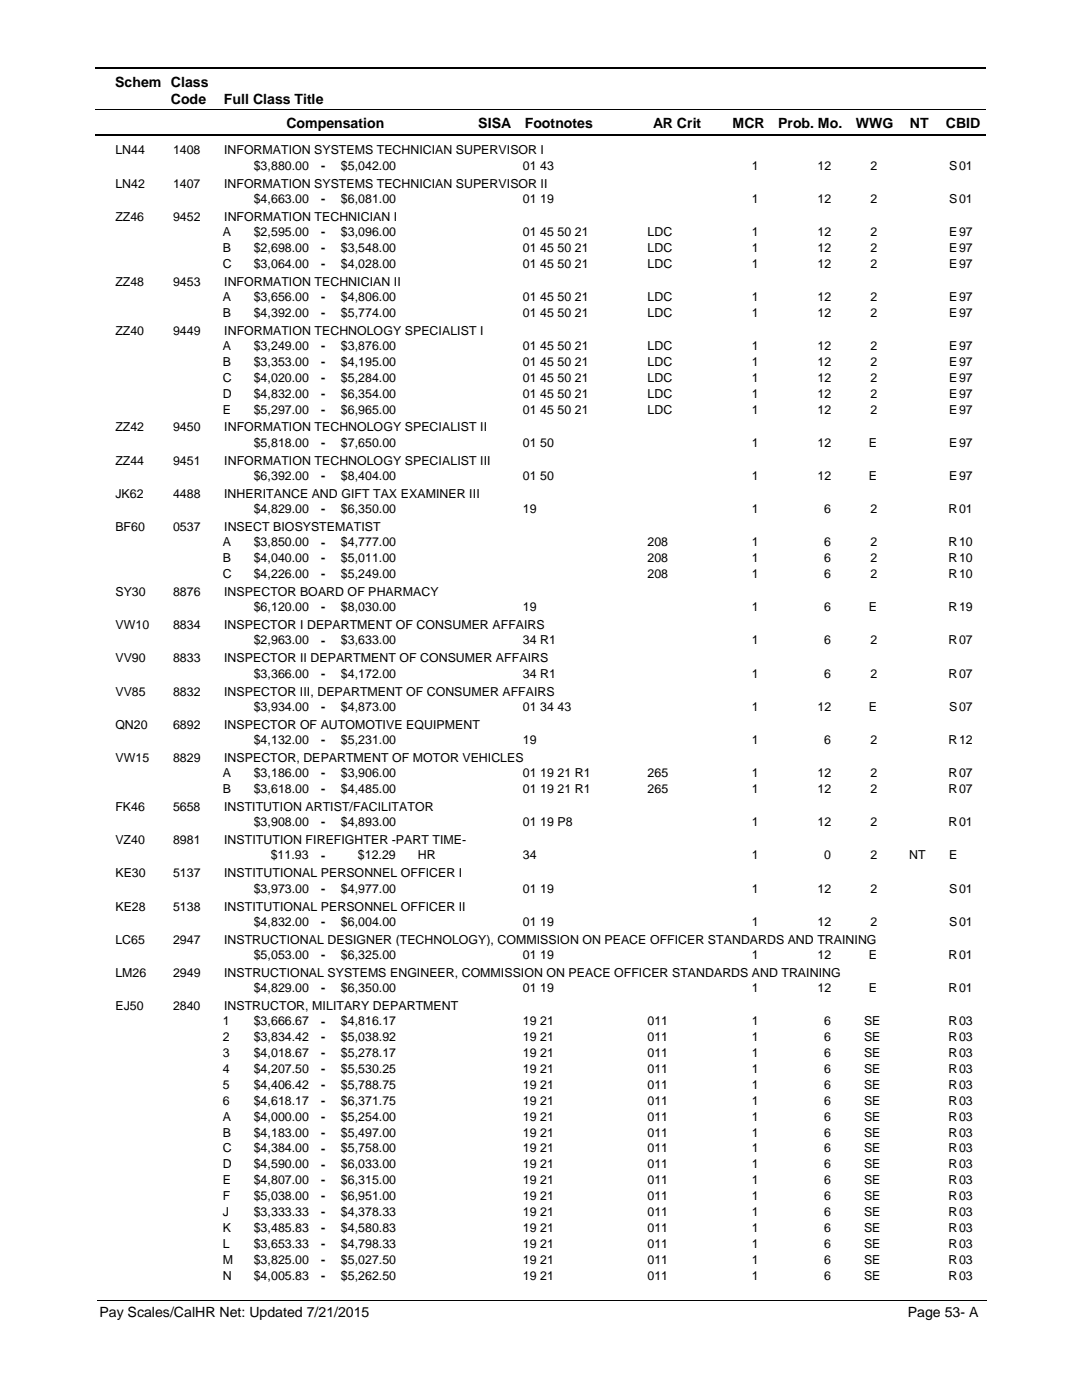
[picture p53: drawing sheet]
<svg xmlns="http://www.w3.org/2000/svg" width="216mm" height="279mm" viewBox="0 0 216 279" stroke-linecap="round" stroke-linejoin="round" font-family="sans-serif">
<defs><g id="words">
<g font-size="2.8">
<text x="23" y="17.3">Schem Class</text>
<text x="34.1" y="20.7">Code</text>
<text x="44.7" y="20.7">Full Class Title</text>
<text x="57.2" y="25.6">Compensation</text>
<text x="95.4" y="25.6">SISA</text>
<text x="104.7" y="25.6">Footnotes</text>
<text x="130.3" y="25.6">AR Crit</text>
<text x="146.2" y="25.6">MCR</text>
<text x="155.3" y="25.6">Prob. Mo.</text>
<text x="170.8" y="25.6">WWG</text>
<text x="181.5" y="25.6">NT</text>
<text x="188.7" y="25.6">CBID</text>
<text x="19.9" y="262.9">Pay Scales/CalHR Net: Updated 7/21/2015</text>
<text x="181.1" y="262.9">Page 53- A</text>
</g>
<g font-size="2.5">
<text x="23" y="30.8">LN44</text>
<text x="34.5" y="30.8">1408</text>
<text x="44.7" y="30.8">INFORMATION SYSTEMS TECHNICIAN SUPERVISOR I</text>
<text x="50.6" y="33.9">$3,880.00</text>
<text x="64.1" y="33.9">-</text>
<text x="68" y="33.9">$5,042.00</text>
<text x="104.3" y="33.9">01 43</text>
<text x="150" y="33.9">1</text>
<text x="163.1" y="33.9">12</text>
<text x="173.7" y="33.9">2</text>
<text x="189.4" y="33.9">S</text>
<text x="191.4" y="33.9">01</text>
<text x="23" y="37.4">LN42</text>
<text x="34.5" y="37.4">1407</text>
<text x="44.7" y="37.4">INFORMATION SYSTEMS TECHNICIAN SUPERVISOR II</text>
<text x="50.6" y="40.5">$4,663.00</text>
<text x="64.1" y="40.5">-</text>
<text x="68" y="40.5">$6,081.00</text>
<text x="104.3" y="40.5">01 19</text>
<text x="150" y="40.5">1</text>
<text x="163.1" y="40.5">12</text>
<text x="173.7" y="40.5">2</text>
<text x="189.4" y="40.5">S</text>
<text x="191.4" y="40.5">01</text>
<text x="23" y="44">ZZ46</text>
<text x="34.5" y="44">9452</text>
<text x="44.5" y="47.1">A</text>
<text x="44.7" y="44">INFORMATION TECHNICIAN I</text>
<text x="50.6" y="47.1">$2,595.00</text>
<text x="64.1" y="47.1">-</text>
<text x="68" y="47.1">$3,096.00</text>
<text x="104.3" y="47.1">01 45 50 21</text>
<text x="129.2" y="47.1">LDC</text>
<text x="150" y="47.1">1</text>
<text x="163.1" y="47.1">12</text>
<text x="173.7" y="47.1">2</text>
<text x="189.4" y="47.1">E</text>
<text x="191.4" y="47.1">97</text>
<text x="44.5" y="50.3">B</text>
<text x="44.5" y="53.4">C</text>
<text x="50.6" y="50.3">$2,698.00</text>
<text x="50.6" y="53.4">$3,064.00</text>
<text x="64.1" y="50.3">-</text>
<text x="64.1" y="53.5">-</text>
<text x="68" y="50.3">$3,548.00</text>
<text x="68" y="53.4">$4,028.00</text>
<text x="104.3" y="50.3">01 45 50 21</text>
<text x="104.3" y="53.4">01 45 50 21</text>
<text x="129.2" y="50.3">LDC</text>
<text x="129.2" y="53.4">LDC</text>
<text x="150" y="53.4">1</text>
<text x="150" y="50.3">1</text>
<text x="163.1" y="50.3">12</text>
<text x="163.1" y="53.4">12</text>
<text x="173.7" y="50.3">2</text>
<text x="173.7" y="53.4">2</text>
<text x="189.4" y="53.4">E</text>
<text x="189.4" y="50.3">E</text>
<text x="191.4" y="50.3">97</text>
<text x="191.4" y="53.4">97</text>
<text x="23" y="57">ZZ48</text>
<text x="34.5" y="57">9453</text>
<text x="44.7" y="57">INFORMATION TECHNICIAN II</text>
<text x="44.5" y="60.1">A</text>
<text x="44.5" y="63.2">B</text>
<text x="50.6" y="60.1">$3,656.00</text>
<text x="50.6" y="63.2">$4,392.00</text>
<text x="64.1" y="60.1">-</text>
<text x="64.1" y="63.3">-</text>
<text x="68" y="60.1">$4,806.00</text>
<text x="68" y="63.2">$5,774.00</text>
<text x="104.3" y="60.1">01 45 50 21</text>
<text x="104.3" y="63.2">01 45 50 21</text>
<text x="129.2" y="60.1">LDC</text>
<text x="129.2" y="63.2">LDC</text>
<text x="150" y="60.1">1</text>
<text x="150" y="63.2">1</text>
<text x="163.1" y="60.1">12</text>
<text x="163.1" y="63.2">12</text>
<text x="173.7" y="60.1">2</text>
<text x="173.7" y="63.2">2</text>
<text x="189.4" y="60.1">E</text>
<text x="189.4" y="63.2">E</text>
<text x="191.4" y="60.1">97</text>
<text x="191.4" y="63.2">97</text>
<text x="23" y="66.8">ZZ40</text>
<text x="34.5" y="66.8">9449</text>
<text x="44.5" y="69.9">A</text>
<text x="44.7" y="66.8">INFORMATION TECHNOLOGY SPECIALIST I</text>
<text x="50.6" y="69.8">$3,249.00</text>
<text x="64.1" y="69.9">-</text>
<text x="68" y="69.8">$3,876.00</text>
<text x="104.3" y="69.8">01 45 50 21</text>
<text x="129.2" y="69.8">LDC</text>
<text x="150" y="69.8">1</text>
<text x="163.1" y="69.8">12</text>
<text x="173.7" y="69.8">2</text>
<text x="189.4" y="69.8">E</text>
<text x="191.4" y="69.8">97</text>
<text x="44.5" y="73">B</text>
<text x="44.5" y="76.2">C</text>
<text x="50.6" y="73">$3,353.00</text>
<text x="50.6" y="76.2">$4,020.00</text>
<text x="64.1" y="73">-</text>
<text x="64.1" y="76.2">-</text>
<text x="68" y="76.2">$5,284.00</text>
<text x="68" y="73">$4,195.00</text>
<text x="104.3" y="76.2">01 45 50 21</text>
<text x="104.3" y="73">01 45 50 21</text>
<text x="129.2" y="76.2">LDC</text>
<text x="129.2" y="73">LDC</text>
<text x="150" y="73">1</text>
<text x="150" y="76.2">1</text>
<text x="163.1" y="73">12</text>
<text x="163.1" y="76.2">12</text>
<text x="173.7" y="76.2">2</text>
<text x="173.7" y="73">2</text>
<text x="189.4" y="73">E</text>
<text x="189.4" y="76.2">E</text>
<text x="191.4" y="73">97</text>
<text x="191.4" y="76.2">97</text>
<text x="44.5" y="79.4">D</text>
<text x="44.5" y="82.5">E</text>
<text x="50.6" y="79.4">$4,832.00</text>
<text x="50.6" y="82.5">$5,297.00</text>
<text x="64.1" y="79.4">-</text>
<text x="64.1" y="82.6">-</text>
<text x="68" y="79.4">$6,354.00</text>
<text x="68" y="82.5">$6,965.00</text>
<text x="104.3" y="79.4">01 45 50 21</text>
<text x="104.3" y="82.5">01 45 50 21</text>
<text x="129.2" y="79.4">LDC</text>
<text x="129.2" y="82.5">LDC</text>
<text x="150" y="82.5">1</text>
<text x="150" y="79.4">1</text>
<text x="163.1" y="79.4">12</text>
<text x="163.1" y="82.5">12</text>
<text x="173.7" y="79.4">2</text>
<text x="173.7" y="82.5">2</text>
<text x="189.4" y="82.5">E</text>
<text x="189.4" y="79.4">E</text>
<text x="191.4" y="79.4">97</text>
<text x="191.4" y="82.5">97</text>
<text x="23" y="86.1">ZZ42</text>
<text x="34.5" y="86.1">9450</text>
<text x="44.7" y="86.1">INFORMATION TECHNOLOGY SPECIALIST II</text>
<text x="50.6" y="89.2">$5,818.00</text>
<text x="64.1" y="89.2">-</text>
<text x="68" y="89.2">$7,650.00</text>
<text x="104.3" y="89.2">01 50</text>
<text x="150" y="89.2">1</text>
<text x="163.1" y="89.2">12</text>
<text x="173.4" y="89.2">E</text>
<text x="189.4" y="89.2">E</text>
<text x="191.4" y="89.2">97</text>
<text x="23" y="92.8">ZZ44</text>
<text x="34.5" y="92.8">9451</text>
<text x="44.7" y="92.8">INFORMATION TECHNOLOGY SPECIALIST III</text>
<text x="50.6" y="95.8">$6,392.00</text>
<text x="64.1" y="95.8">-</text>
<text x="68" y="95.8">$8,404.00</text>
<text x="104.3" y="95.8">01 50</text>
<text x="150" y="95.8">1</text>
<text x="163.1" y="95.8">12</text>
<text x="173.4" y="95.8">E</text>
<text x="189.4" y="95.8">E</text>
<text x="191.4" y="95.8">97</text>
<text x="23" y="99.4">JK62</text>
<text x="34.5" y="99.4">4488</text>
<text x="44.7" y="99.4">INHERITANCE AND GIFT TAX EXAMINER III</text>
<text x="23" y="106">BF60</text>
<text x="34.5" y="106">0537</text>
<text x="44.7" y="106">INSECT BIOSYSTEMATIST</text>
<text x="50.6" y="102.4">$4,829.00</text>
<text x="64.1" y="102.4">-</text>
<text x="68" y="102.4">$6,350.00</text>
<text x="104.3" y="102.4">19</text>
<text x="150" y="102.4">1</text>
<text x="164.5" y="102.4">6</text>
<text x="173.7" y="102.4">2</text>
<text x="189.3" y="102.4">R</text>
<text x="191.4" y="102.4">01</text>
<text x="44.5" y="109.1">A</text>
<text x="44.5" y="112.2">B</text>
<text x="50.6" y="109.1">$3,850.00</text>
<text x="50.6" y="112.2">$4,040.00</text>
<text x="64.1" y="109.1">-</text>
<text x="64.1" y="112.2">-</text>
<text x="68" y="109.1">$4,777.00</text>
<text x="68" y="112.2">$5,011.00</text>
<text x="129.2" y="109.1">208</text>
<text x="129.2" y="112.2">208</text>
<text x="150" y="112.2">1</text>
<text x="150" y="109.1">1</text>
<text x="164.5" y="109.1">6</text>
<text x="164.5" y="112.2">6</text>
<text x="173.7" y="109.1">2</text>
<text x="173.7" y="112.2">2</text>
<text x="189.3" y="112.2">R</text>
<text x="189.3" y="109.1">R</text>
<text x="191.4" y="109.1">10</text>
<text x="191.4" y="112.2">10</text>
<text x="23" y="119">SY30</text>
<text x="34.5" y="119">8876</text>
<text x="44.5" y="115.4">C</text>
<text x="44.7" y="119">INSPECTOR BOARD OF PHARMACY</text>
<text x="50.6" y="115.4">$4,226.00</text>
<text x="64.1" y="115.4">-</text>
<text x="68" y="115.4">$5,249.00</text>
<text x="129.2" y="115.4">208</text>
<text x="150" y="115.4">1</text>
<text x="164.5" y="115.4">6</text>
<text x="173.7" y="115.4">2</text>
<text x="189.3" y="115.4">R</text>
<text x="191.4" y="115.4">10</text>
<text x="23" y="125.6">VW10</text>
<text x="34.5" y="125.6">8834</text>
<text x="44.7" y="125.6">INSPECTOR I DEPARTMENT OF CONSUMER AFFAIRS</text>
<text x="50.6" y="122">$6,120.00</text>
<text x="64.1" y="122">-</text>
<text x="68" y="122">$8,030.00</text>
<text x="104.3" y="122">19</text>
<text x="150" y="122">1</text>
<text x="164.5" y="122">6</text>
<text x="173.4" y="122">E</text>
<text x="189.3" y="122">R</text>
<text x="191.4" y="122">19</text>
<text x="50.6" y="128.6">$2,963.00</text>
<text x="64.1" y="128.7">-</text>
<text x="68" y="128.6">$3,633.00</text>
<text x="104.3" y="128.6">34 R1</text>
<text x="150" y="128.6">1</text>
<text x="164.5" y="128.6">6</text>
<text x="173.7" y="128.6">2</text>
<text x="189.3" y="128.6">R</text>
<text x="191.4" y="128.6">07</text>
<text x="23" y="132.2">VV90</text>
<text x="34.5" y="132.2">8833</text>
<text x="44.7" y="132.2">INSPECTOR II DEPARTMENT OF CONSUMER AFFAIRS</text>
<text x="50.6" y="135.3">$3,366.00</text>
<text x="64.1" y="135.3">-</text>
<text x="68" y="135.3">$4,172.00</text>
<text x="104.3" y="135.3">34 R1</text>
<text x="150" y="135.3">1</text>
<text x="164.5" y="135.3">6</text>
<text x="173.7" y="135.3">2</text>
<text x="189.3" y="135.3">R</text>
<text x="191.4" y="135.3">07</text>
<text x="23" y="138.8">VV85</text>
<text x="34.5" y="138.8">8832</text>
<text x="44.7" y="138.8">INSPECTOR III, DEPARTMENT OF CONSUMER AFFAIRS</text>
<text x="50.6" y="141.9">$3,934.00</text>
<text x="64.1" y="141.9">-</text>
<text x="68" y="141.9">$4,873.00</text>
<text x="104.3" y="141.9">01 34 43</text>
<text x="150" y="141.9">1</text>
<text x="163.1" y="141.9">12</text>
<text x="173.4" y="141.9">E</text>
<text x="189.4" y="141.9">S</text>
<text x="191.4" y="141.9">07</text>
<text x="23" y="145.4">QN20</text>
<text x="34.5" y="145.4">6892</text>
<text x="44.7" y="145.4">INSPECTOR OF AUTOMOTIVE EQUIPMENT</text>
<text x="50.6" y="148.5">$4,132.00</text>
<text x="64.1" y="148.5">-</text>
<text x="68" y="148.5">$5,231.00</text>
<text x="104.3" y="148.5">19</text>
<text x="150" y="148.5">1</text>
<text x="164.5" y="148.5">6</text>
<text x="173.7" y="148.5">2</text>
<text x="189.3" y="148.5">R</text>
<text x="191.4" y="148.5">12</text>
<text x="23" y="152.1">VW15</text>
<text x="34.5" y="152.1">8829</text>
<text x="44.5" y="155.1">A</text>
<text x="44.7" y="152.1">INSPECTOR, DEPARTMENT OF MOTOR VEHICLES</text>
<text x="50.6" y="155.1">$3,186.00</text>
<text x="64.1" y="155.2">-</text>
<text x="68" y="155.1">$3,906.00</text>
<text x="104.3" y="155.1">01 19 21 R1</text>
<text x="129.2" y="155.1">265</text>
<text x="150" y="155.1">1</text>
<text x="163.1" y="155.1">12</text>
<text x="173.7" y="155.1">2</text>
<text x="189.3" y="155.1">R</text>
<text x="191.4" y="155.1">07</text>
<text x="23" y="161.9">FK46</text>
<text x="34.5" y="161.9">5658</text>
<text x="44.5" y="158.3">B</text>
<text x="44.7" y="161.9">INSTITUTION ARTIST/FACILITATOR</text>
<text x="50.6" y="158.3">$3,618.00</text>
<text x="64.1" y="158.3">-</text>
<text x="68" y="158.3">$4,485.00</text>
<text x="104.3" y="158.3">01 19 21 R1</text>
<text x="129.2" y="158.3">265</text>
<text x="150" y="158.3">1</text>
<text x="163.1" y="158.3">12</text>
<text x="173.7" y="158.3">2</text>
<text x="189.3" y="158.3">R</text>
<text x="191.4" y="158.3">07</text>
<text x="50.6" y="164.9">$3,908.00</text>
<text x="64.1" y="164.9">-</text>
<text x="68" y="164.9">$4,893.00</text>
<text x="104.3" y="164.9">01 19 P8</text>
<text x="150" y="164.9">1</text>
<text x="163.1" y="164.9">12</text>
<text x="173.7" y="164.9">2</text>
<text x="189.3" y="164.9">R</text>
<text x="191.4" y="164.9">01</text>
<text x="23" y="168.5">VZ40</text>
<text x="34.5" y="168.5">8981</text>
<text x="44.7" y="168.5">INSTITUTION FIREFIGHTER -PART TIME-</text>
<text x="54" y="171.5">$11.93</text>
<text x="64.1" y="171.6">-</text>
<text x="71.4" y="171.5">$12.29</text>
<text x="83.4" y="171.5">HR</text>
<text x="104.3" y="171.5">34</text>
<text x="150" y="171.5">1</text>
<text x="164.5" y="171.5">0</text>
<text x="173.7" y="171.5">2</text>
<text x="181.4" y="171.5">NT</text>
<text x="189.4" y="171.5">E</text>
<text x="23" y="175.1">KE30</text>
<text x="34.5" y="175.1">5137</text>
<text x="44.7" y="175.1">INSTITUTIONAL PERSONNEL OFFICER I</text>
<text x="50.6" y="178.2">$3,973.00</text>
<text x="64.1" y="178.2">-</text>
<text x="68" y="178.2">$4,977.00</text>
<text x="104.3" y="178.2">01 19</text>
<text x="150" y="178.2">1</text>
<text x="163.1" y="178.2">12</text>
<text x="173.7" y="178.2">2</text>
<text x="189.4" y="178.2">S</text>
<text x="191.4" y="178.2">01</text>
<text x="23" y="181.7">KE28</text>
<text x="34.5" y="181.7">5138</text>
<text x="44.7" y="181.7">INSTITUTIONAL PERSONNEL OFFICER II</text>
<text x="50.6" y="184.8">$4,832.00</text>
<text x="64.1" y="184.8">-</text>
<text x="68" y="184.8">$6,004.00</text>
<text x="104.3" y="184.8">01 19</text>
<text x="150" y="184.8">1</text>
<text x="163.1" y="184.8">12</text>
<text x="173.7" y="184.8">2</text>
<text x="189.4" y="184.8">S</text>
<text x="191.4" y="184.8">01</text>
<text x="23" y="188.3">LC65</text>
<text x="34.5" y="188.3">2947</text>
<text x="44.7" y="188.3">INSTRUCTIONAL DESIGNER (TECHNOLOGY), COMMISSION ON PEACE OFFICER STANDARDS AND TRAINING</text>
<text x="50.6" y="191.4">$5,053.00</text>
<text x="64.1" y="191.4">-</text>
<text x="68" y="191.4">$6,325.00</text>
<text x="104.3" y="191.4">01 19</text>
<text x="150" y="191.4">1</text>
<text x="163.1" y="191.4">12</text>
<text x="173.4" y="191.4">E</text>
<text x="189.3" y="191.4">R</text>
<text x="191.4" y="191.4">01</text>
<text x="23" y="195">LM26</text>
<text x="34.5" y="195">2949</text>
<text x="44.7" y="195">INSTRUCTIONAL SYSTEMS ENGINEER, COMMISSION ON PEACE OFFICER STANDARDS AND TRAINING</text>
<text x="23" y="201.6">EJ50</text>
<text x="34.5" y="201.6">2840</text>
<text x="44.7" y="201.6">INSTRUCTOR, MILITARY DEPARTMENT</text>
<text x="50.6" y="198">$4,829.00</text>
<text x="64.1" y="198.1">-</text>
<text x="68" y="198">$6,350.00</text>
<text x="104.3" y="198">01 19</text>
<text x="150" y="198">1</text>
<text x="163.1" y="198">12</text>
<text x="173.4" y="198">E</text>
<text x="189.3" y="198">R</text>
<text x="191.4" y="198">01</text>
<text x="44.5" y="207.8">2</text>
<text x="44.5" y="204.6">1</text>
<text x="50.6" y="204.6">$3,666.67</text>
<text x="50.6" y="207.8">$3,834.42</text>
<text x="64.1" y="204.7">-</text>
<text x="64.1" y="207.8">-</text>
<text x="68" y="207.8">$5,038.92</text>
<text x="68" y="204.6">$4,816.17</text>
<text x="104.3" y="207.8">19 21</text>
<text x="104.3" y="204.6">19 21</text>
<text x="129.2" y="207.8">011</text>
<text x="129.2" y="204.6">011</text>
<text x="150" y="204.6">1</text>
<text x="150" y="207.8">1</text>
<text x="164.5" y="204.6">6</text>
<text x="164.5" y="207.8">6</text>
<text x="172.4" y="207.8">SE</text>
<text x="172.4" y="204.6">SE</text>
<text x="189.3" y="204.6">R</text>
<text x="189.3" y="207.8">R</text>
<text x="191.4" y="204.6">03</text>
<text x="191.4" y="207.8">03</text>
<text x="44.5" y="211">3</text>
<text x="44.5" y="214.2">4</text>
<text x="50.6" y="211">$4,018.67</text>
<text x="50.6" y="214.2">$4,207.50</text>
<text x="64.1" y="211">-</text>
<text x="64.1" y="214.2">-</text>
<text x="68" y="211">$5,278.17</text>
<text x="68" y="214.2">$5,530.25</text>
<text x="104.3" y="211">19 21</text>
<text x="104.3" y="214.2">19 21</text>
<text x="129.2" y="211">011</text>
<text x="129.2" y="214.2">011</text>
<text x="150" y="211">1</text>
<text x="150" y="214.2">1</text>
<text x="164.5" y="211">6</text>
<text x="164.5" y="214.2">6</text>
<text x="172.4" y="211">SE</text>
<text x="172.4" y="214.2">SE</text>
<text x="189.3" y="211">R</text>
<text x="189.3" y="214.2">R</text>
<text x="191.4" y="211">03</text>
<text x="191.4" y="214.2">03</text>
<text x="44.5" y="217.3">5</text>
<text x="44.5" y="220.5">6</text>
<text x="50.6" y="217.3">$4,406.42</text>
<text x="50.6" y="220.5">$4,618.17</text>
<text x="64.1" y="217.4">-</text>
<text x="64.1" y="220.5">-</text>
<text x="68" y="217.3">$5,788.75</text>
<text x="68" y="220.5">$6,371.75</text>
<text x="104.3" y="217.3">19 21</text>
<text x="104.3" y="220.5">19 21</text>
<text x="129.2" y="217.3">011</text>
<text x="129.2" y="220.5">011</text>
<text x="150" y="217.3">1</text>
<text x="150" y="220.5">1</text>
<text x="164.5" y="217.3">6</text>
<text x="164.5" y="220.5">6</text>
<text x="172.4" y="217.3">SE</text>
<text x="172.4" y="220.5">SE</text>
<text x="189.3" y="217.3">R</text>
<text x="189.3" y="220.5">R</text>
<text x="191.4" y="217.3">03</text>
<text x="191.4" y="220.5">03</text>
<text x="44.5" y="223.7">A</text>
<text x="44.5" y="226.8">B</text>
<text x="50.6" y="223.7">$4,000.00</text>
<text x="50.6" y="226.8">$4,183.00</text>
<text x="64.1" y="223.7">-</text>
<text x="64.1" y="226.9">-</text>
<text x="68" y="223.7">$5,254.00</text>
<text x="68" y="226.8">$5,497.00</text>
<text x="104.3" y="223.7">19 21</text>
<text x="104.3" y="226.8">19 21</text>
<text x="129.2" y="223.7">011</text>
<text x="129.2" y="226.8">011</text>
<text x="150" y="223.7">1</text>
<text x="150" y="226.8">1</text>
<text x="164.5" y="223.7">6</text>
<text x="164.5" y="226.8">6</text>
<text x="172.4" y="223.7">SE</text>
<text x="172.4" y="226.8">SE</text>
<text x="189.3" y="223.7">R</text>
<text x="189.3" y="226.8">R</text>
<text x="191.4" y="223.7">03</text>
<text x="191.4" y="226.8">03</text>
<text x="44.5" y="230">C</text>
<text x="44.5" y="233.2">D</text>
<text x="50.6" y="230">$4,384.00</text>
<text x="50.6" y="233.2">$4,590.00</text>
<text x="64.1" y="230">-</text>
<text x="64.1" y="233.2">-</text>
<text x="68" y="230">$5,758.00</text>
<text x="68" y="233.2">$6,033.00</text>
<text x="104.3" y="230">19 21</text>
<text x="104.3" y="233.2">19 21</text>
<text x="129.2" y="230">011</text>
<text x="129.2" y="233.2">011</text>
<text x="150" y="230">1</text>
<text x="150" y="233.2">1</text>
<text x="164.5" y="230">6</text>
<text x="164.5" y="233.2">6</text>
<text x="172.4" y="230">SE</text>
<text x="172.4" y="233.2">SE</text>
<text x="189.3" y="230">R</text>
<text x="189.3" y="233.2">R</text>
<text x="191.4" y="230">03</text>
<text x="191.4" y="233.2">03</text>
<text x="44.5" y="236.3">E</text>
<text x="44.5" y="239.5">F</text>
<text x="50.6" y="236.3">$4,807.00</text>
<text x="50.6" y="239.5">$5,038.00</text>
<text x="64.1" y="236.4">-</text>
<text x="64.1" y="239.5">-</text>
<text x="68" y="239.5">$6,951.00</text>
<text x="68" y="236.3">$6,315.00</text>
<text x="104.3" y="239.5">19 21</text>
<text x="104.3" y="236.3">19 21</text>
<text x="129.2" y="239.5">011</text>
<text x="129.2" y="236.3">011</text>
<text x="150" y="236.3">1</text>
<text x="150" y="239.5">1</text>
<text x="164.5" y="236.3">6</text>
<text x="164.5" y="239.5">6</text>
<text x="172.4" y="239.5">SE</text>
<text x="172.4" y="236.3">SE</text>
<text x="189.3" y="236.3">R</text>
<text x="189.3" y="239.5">R</text>
<text x="191.4" y="236.3">03</text>
<text x="191.4" y="239.5">03</text>
<text x="44.5" y="242.7">J</text>
<text x="44.5" y="245.9">K</text>
<text x="50.6" y="242.7">$3,333.33</text>
<text x="50.6" y="245.9">$3,485.83</text>
<text x="64.1" y="242.7">-</text>
<text x="64.1" y="245.9">-</text>
<text x="68" y="242.7">$4,378.33</text>
<text x="68" y="245.9">$4,580.83</text>
<text x="104.3" y="242.7">19 21</text>
<text x="104.3" y="245.9">19 21</text>
<text x="129.2" y="242.7">011</text>
<text x="129.2" y="245.9">011</text>
<text x="150" y="245.9">1</text>
<text x="150" y="242.7">1</text>
<text x="164.5" y="242.7">6</text>
<text x="164.5" y="245.9">6</text>
<text x="172.4" y="242.7">SE</text>
<text x="172.4" y="245.9">SE</text>
<text x="189.3" y="245.9">R</text>
<text x="189.3" y="242.7">R</text>
<text x="191.4" y="242.7">03</text>
<text x="191.4" y="245.9">03</text>
<text x="44.5" y="249">L</text>
<text x="50.6" y="249">$3,653.33</text>
<text x="64.1" y="249">-</text>
<text x="68" y="249">$4,798.33</text>
<text x="104.3" y="249">19 21</text>
<text x="129.2" y="249">011</text>
<text x="150" y="249">1</text>
<text x="164.5" y="249">6</text>
<text x="172.4" y="249">SE</text>
<text x="189.3" y="249">R</text>
<text x="191.4" y="249">03</text>
<text x="44.5" y="252.2">M</text>
<text x="44.5" y="255.4">N</text>
<text x="50.6" y="252.2">$3,825.00</text>
<text x="50.6" y="255.4">$4,005.83</text>
<text x="64.1" y="252.2">-</text>
<text x="64.1" y="255.4">-</text>
<text x="68" y="252.2">$5,027.50</text>
<text x="68" y="255.4">$5,262.50</text>
<text x="104.3" y="252.2">19 21</text>
<text x="104.3" y="255.4">19 21</text>
<text x="129.2" y="252.2">011</text>
<text x="129.2" y="255.4">011</text>
<text x="150" y="252.2">1</text>
<text x="150" y="255.4">1</text>
<text x="164.5" y="252.2">6</text>
<text x="164.5" y="255.4">6</text>
<text x="172.4" y="252.2">SE</text>
<text x="172.4" y="255.4">SE</text>
<text x="189.3" y="252.2">R</text>
<text x="189.3" y="255.4">R</text>
<text x="191.4" y="252.2">03</text>
<text x="191.4" y="255.4">03</text>
</g>
</g></defs>
<path d="M19 13.5h177.8M19 27h177.8" fill="none" stroke="#000" stroke-width=".36"/>
<path d="M19 21.8h177.8" fill="none" stroke="#000" stroke-width=".2"/>
<g fill="#fff">
<path d="M46.9 31.2h16.3v3h-16.3z"/>
<path d="M191 31.2h4.2v3h-4.2z"/>
<path d="M46.9 37.8h16.3v3h-16.3z"/>
<path d="M191 37.8h4.2v3h-4.2z"/>
<path d="M46.9 44.5h16.3v3h-16.3z"/>
<path d="M191 44.5h4.2v3h-4.2z"/>
<path d="M46.9 47.6h16.3v3h-16.3z"/>
<path d="M191 47.6h4.2v3h-4.2z"/>
<path d="M46.9 50.8h16.3v3h-16.3z"/>
<path d="M191 50.8h4.2v3h-4.2z"/>
<path d="M46.9 57.4h16.3v3h-16.3z"/>
<path d="M191 57.4h4.2v3h-4.2z"/>
<path d="M46.9 60.6h16.3v3h-16.3z"/>
<path d="M191 60.6h4.2v3h-4.2z"/>
<path d="M46.9 67.2h16.3v3h-16.3z"/>
<path d="M191 67.2h4.2v3h-4.2z"/>
<path d="M46.9 70.4h16.3v3h-16.3z"/>
<path d="M191 70.4h4.2v3h-4.2z"/>
<path d="M46.9 73.6h16.3v2.9h-16.3z"/>
<path d="M191 73.6h4.2v2.9h-4.2z"/>
<path d="M46.9 76.8h16.3v2.9h-16.3z"/>
<path d="M191 76.8h4.2v2.9h-4.2z"/>
<path d="M46.9 79.9h16.3v3h-16.3z"/>
<path d="M191 79.9h4.2v3h-4.2z"/>
<path d="M46.9 86.6h16.3v2.9h-16.3z"/>
<path d="M191 86.6h4.2v2.9h-4.2z"/>
<path d="M46.9 93.2h16.3v2.9h-16.3z"/>
<path d="M191 93.2h4.2v2.9h-4.2z"/>
<path d="M46.9 99.8h16.3v3h-16.3z"/>
<path d="M191 99.8h4.2v3h-4.2z"/>
<path d="M46.9 106.4h16.3v3h-16.3z"/>
<path d="M191 106.4h4.2v3h-4.2z"/>
<path d="M46.9 109.6h16.3v3h-16.3z"/>
<path d="M191 109.6h4.2v3h-4.2z"/>
<path d="M46.9 112.8h16.3v2.9h-16.3z"/>
<path d="M191 112.8h4.2v2.9h-4.2z"/>
<path d="M46.9 119.4h16.3v2.9h-16.3z"/>
<path d="M191 119.4h4.2v2.9h-4.2z"/>
<path d="M46.9 126h16.3v3h-16.3z"/>
<path d="M191 126h4.2v3h-4.2z"/>
<path d="M46.9 132.6h16.3v3h-16.3z"/>
<path d="M191 132.6h4.2v3h-4.2z"/>
<path d="M46.9 139.2h16.3v3h-16.3z"/>
<path d="M191 139.2h4.2v3h-4.2z"/>
<path d="M46.9 145.9h16.3v2.9h-16.3z"/>
<path d="M191 145.9h4.2v2.9h-4.2z"/>
<path d="M46.9 152.5h16.3v3h-16.3z"/>
<path d="M191 152.5h4.2v3h-4.2z"/>
<path d="M46.9 155.7h16.3v2.9h-16.3z"/>
<path d="M191 155.7h4.2v2.9h-4.2z"/>
<path d="M46.9 162.3h16.3v2.9h-16.3z"/>
<path d="M191 162.3h4.2v2.9h-4.2z"/>
<path d="M46.9 168.9h16.3v3h-16.3z"/>
<path d="M191 168.9h4.2v3h-4.2z"/>
<path d="M46.9 175.5h16.3v3h-16.3z"/>
<path d="M191 175.5h4.2v3h-4.2z"/>
<path d="M46.9 182.1h16.3v3h-16.3z"/>
<path d="M191 182.1h4.2v3h-4.2z"/>
<path d="M46.9 188.8h16.3v2.9h-16.3z"/>
<path d="M191 188.8h4.2v2.9h-4.2z"/>
<path d="M46.9 195.4h16.3v3h-16.3z"/>
<path d="M191 195.4h4.2v3h-4.2z"/>
<path d="M46.9 202h16.3v3h-16.3z"/>
<path d="M191 202h4.2v3h-4.2z"/>
<path d="M46.9 205.2h16.3v3h-16.3z"/>
<path d="M191 205.2h4.2v3h-4.2z"/>
<path d="M46.9 208.4h16.3v2.9h-16.3z"/>
<path d="M191 208.4h4.2v2.9h-4.2z"/>
<path d="M46.9 211.5h16.3v3h-16.3z"/>
<path d="M191 211.5h4.2v3h-4.2z"/>
<path d="M46.9 214.7h16.3v3h-16.3z"/>
<path d="M191 214.7h4.2v3h-4.2z"/>
<path d="M46.9 217.9h16.3v3h-16.3z"/>
<path d="M191 217.9h4.2v3h-4.2z"/>
<path d="M46.9 221h16.3v3h-16.3z"/>
<path d="M191 221h4.2v3h-4.2z"/>
<path d="M46.9 224.2h16.3v3h-16.3z"/>
<path d="M191 224.2h4.2v3h-4.2z"/>
<path d="M46.9 227.4h16.3v3h-16.3z"/>
<path d="M191 227.4h4.2v3h-4.2z"/>
<path d="M46.9 230.5h16.3v3h-16.3z"/>
<path d="M191 230.5h4.2v3h-4.2z"/>
<path d="M46.9 233.7h16.3v3h-16.3z"/>
<path d="M191 233.7h4.2v3h-4.2z"/>
<path d="M46.9 236.9h16.3v3h-16.3z"/>
<path d="M191 236.9h4.2v3h-4.2z"/>
<path d="M46.9 240.1h16.3v2.9h-16.3z"/>
<path d="M191 240.1h4.2v2.9h-4.2z"/>
<path d="M46.9 243.2h16.3v3h-16.3z"/>
<path d="M191 243.2h4.2v3h-4.2z"/>
<path d="M46.9 246.4h16.3v3h-16.3z"/>
<path d="M191 246.4h4.2v3h-4.2z"/>
<path d="M46.9 249.6h16.3v2.9h-16.3z"/>
<path d="M191 249.6h4.2v2.9h-4.2z"/>
<path d="M46.9 252.8h16.3v2.9h-16.3z"/>
<path d="M191 252.8h4.2v2.9h-4.2z"/>
</g>
<path d="M19.4 259.6h177.4" fill="none" stroke="#000" stroke-width=".2"/>
<use href="#words"/>
</svg>
